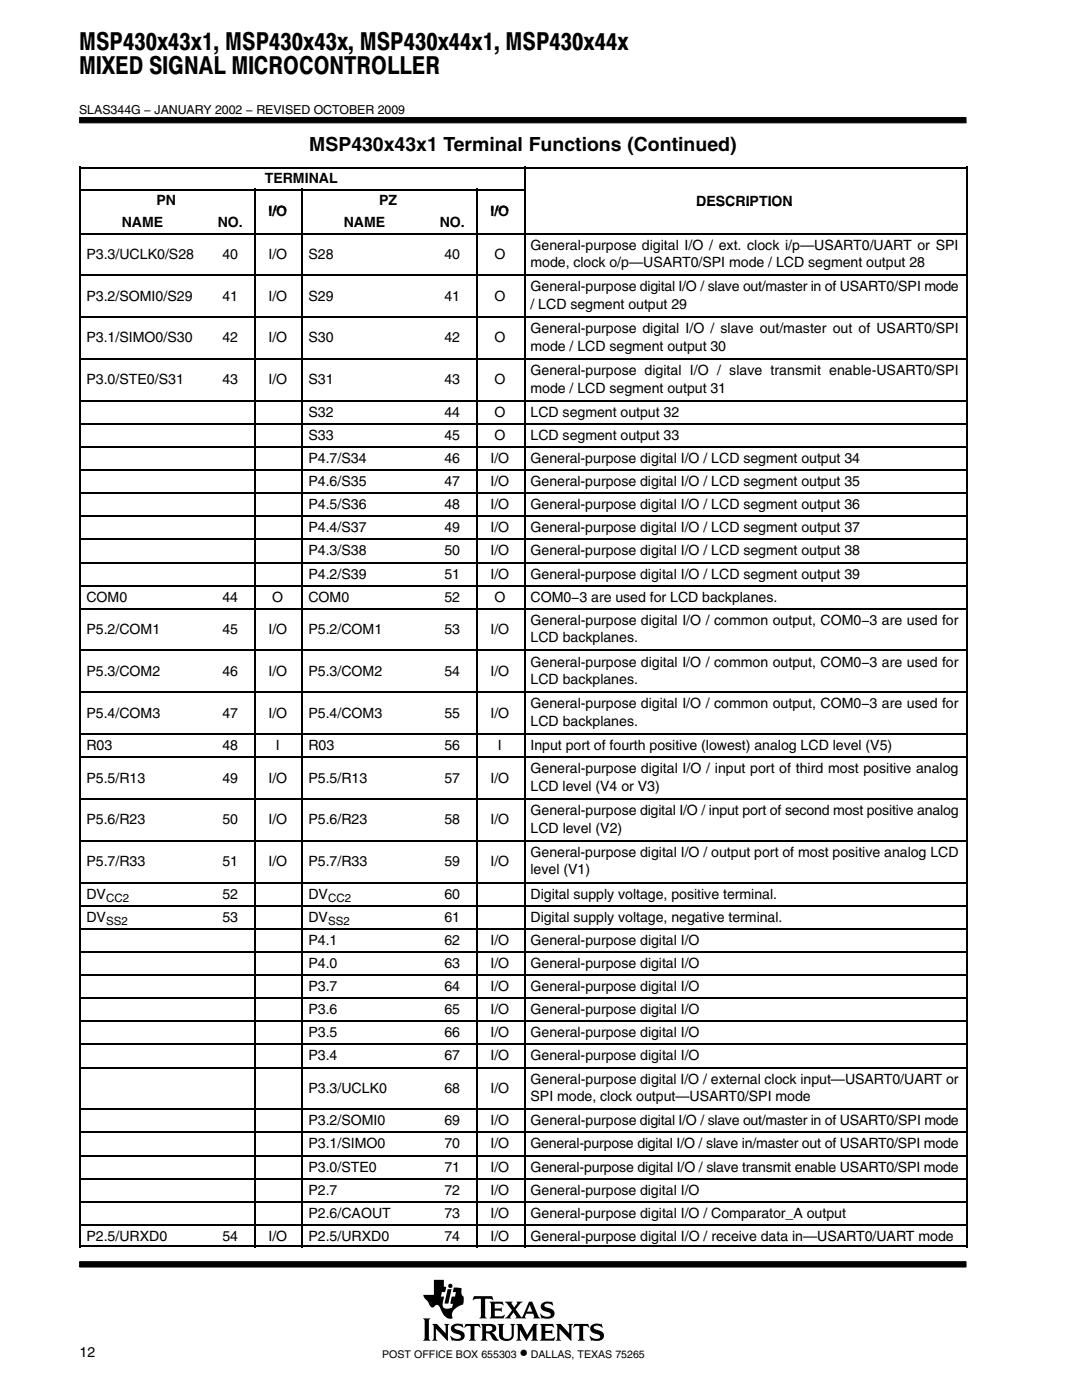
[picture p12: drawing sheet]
<svg xmlns="http://www.w3.org/2000/svg" width="216mm" height="279mm" viewBox="0 0 216 279" stroke-linecap="round" stroke-linejoin="round" font-family="sans-serif">
<defs><g id="words">
<g font-size="4.9">
<text x="15.8" y="9.9">MSP430x43x1, MSP430x43x, MSP430x44x1, MSP430x44x</text>
<text x="15.8" y="14.8">MIXED SIGNAL MICROCONTROLLER</text>
</g>
<text font-size="3.9" x="61.7" y="30.2">MSP430x43x1 Terminal Functions (Continued)</text>
<text font-size="3.5" x="103.7" y="271">•</text>
<g font-size="2.8">
<text x="31.2" y="41">PN</text>
<text x="52.8" y="36.5">TERMINAL</text>
<text x="75.7" y="41">PZ</text>
<text x="138.9" y="41.1">DESCRIPTION</text>
<text x="24.3" y="45.4">NAME</text>
<text x="43.4" y="45.4">NO.</text>
<text x="53.6" y="43.2">I/O</text>
<text x="68.6" y="45.4">NAME</text>
<text x="87.7" y="45.4">NO.</text>
<text x="97.9" y="43.2">I/O</text>
<text x="17.2" y="51.7">P3.3/UCLK0/S28</text>
<text x="44.4" y="51.7">40</text>
<text x="53.6" y="51.7">I/O</text>
<text x="61.5" y="51.7">S28</text>
<text x="88.7" y="51.7">40</text>
<text x="98.6" y="51.7">O</text>
<text x="105.9" y="49.8">General-purpose digital I/O / ext. clock i/p—USART0/UART or SPI</text>
<text x="105.9" y="53.3">mode, clock o/p—USART0/SPI mode / LCD segment output 28</text>
<text x="17.2" y="60">P3.2/SOMI0/S29</text>
<text x="44.4" y="60">41</text>
<text x="53.6" y="60">I/O</text>
<text x="61.5" y="60">S29</text>
<text x="88.7" y="60">41</text>
<text x="98.6" y="60">O</text>
<text x="105.9" y="58.1">General-purpose digital I/O / slave out/master in of USART0/SPI mode</text>
<text x="105.9" y="61.7">/ LCD segment output 29</text>
<text x="17.2" y="68.3">P3.1/SIMO0/S30</text>
<text x="44.4" y="68.3">42</text>
<text x="53.6" y="68.3">I/O</text>
<text x="61.5" y="68.3">S30</text>
<text x="88.7" y="68.3">42</text>
<text x="98.6" y="68.3">O</text>
<text x="105.9" y="66.5">General-purpose digital I/O / slave out/master out of USART0/SPI</text>
<text x="105.9" y="70">mode / LCD segment output 30</text>
<text x="17.2" y="76.7">P3.0/STE0/S31</text>
<text x="44.4" y="76.7">43</text>
<text x="53.6" y="76.7">I/O</text>
<text x="61.5" y="76.7">S31</text>
<text x="88.7" y="76.7">43</text>
<text x="98.6" y="76.7">O</text>
<text x="105.9" y="74.8">General-purpose digital I/O / slave transmit enable-USART0/SPI</text>
<text x="61.5" y="83.2">S32</text>
<text x="88.7" y="83.2">44</text>
<text x="98.6" y="83.2">O</text>
<text x="105.9" y="78.3">mode / LCD segment output 31</text>
<text x="105.9" y="83.2">LCD segment output 32</text>
<text x="61.5" y="87.8">S33</text>
<text x="88.7" y="87.8">45</text>
<text x="98.6" y="87.8">O</text>
<text x="105.9" y="87.8">LCD segment output 33</text>
<text x="61.5" y="92.4">P4.7/S34</text>
<text x="88.7" y="92.4">46</text>
<text x="97.9" y="92.4">I/O</text>
<text x="105.9" y="92.4">General-purpose digital I/O / LCD segment output 34</text>
<text x="61.5" y="97">P4.6/S35</text>
<text x="61.5" y="101.6">P4.5/S36</text>
<text x="88.7" y="97">47</text>
<text x="88.7" y="101.6">48</text>
<text x="97.9" y="97">I/O</text>
<text x="97.9" y="101.6">I/O</text>
<text x="105.9" y="97">General-purpose digital I/O / LCD segment output 35</text>
<text x="105.9" y="101.6">General-purpose digital I/O / LCD segment output 36</text>
<text x="61.5" y="106.2">P4.4/S37</text>
<text x="88.7" y="106.2">49</text>
<text x="97.9" y="106.2">I/O</text>
<text x="105.9" y="106.2">General-purpose digital I/O / LCD segment output 37</text>
<text x="61.5" y="110.8">P4.3/S38</text>
<text x="88.7" y="110.8">50</text>
<text x="97.9" y="110.8">I/O</text>
<text x="105.9" y="110.8">General-purpose digital I/O / LCD segment output 38</text>
<text x="61.5" y="115.5">P4.2/S39</text>
<text x="88.7" y="115.5">51</text>
<text x="97.9" y="115.5">I/O</text>
<text x="105.9" y="115.5">General-purpose digital I/O / LCD segment output 39</text>
<text x="17.2" y="120.1">COM0</text>
<text x="44.4" y="120.1">44</text>
<text x="54.3" y="120.1">O</text>
<text x="61.5" y="120.1">COM0</text>
<text x="88.7" y="120.1">52</text>
<text x="98.6" y="120.1">O</text>
<text x="105.9" y="120.1">COM0−3 are used for LCD backplanes.</text>
<text x="105.9" y="124.7">General-purpose digital I/O / common output, COM0−3 are used for</text>
<text x="17.2" y="126.5">P5.2/COM1</text>
<text x="44.4" y="126.5">45</text>
<text x="53.6" y="126.5">I/O</text>
<text x="61.5" y="126.5">P5.2/COM1</text>
<text x="88.7" y="126.5">53</text>
<text x="97.9" y="126.5">I/O</text>
<text x="105.9" y="128.2">LCD backplanes.</text>
<text x="17.2" y="134.9">P5.3/COM2</text>
<text x="44.4" y="134.9">46</text>
<text x="53.6" y="134.9">I/O</text>
<text x="61.5" y="134.9">P5.3/COM2</text>
<text x="88.7" y="134.9">54</text>
<text x="97.9" y="134.9">I/O</text>
<text x="105.9" y="133">General-purpose digital I/O / common output, COM0−3 are used for</text>
<text x="105.9" y="136.5">LCD backplanes.</text>
<text x="17.2" y="143.2">P5.4/COM3</text>
<text x="44.4" y="143.2">47</text>
<text x="53.6" y="143.2">I/O</text>
<text x="61.5" y="143.2">P5.4/COM3</text>
<text x="88.7" y="143.2">55</text>
<text x="97.9" y="143.2">I/O</text>
<text x="105.9" y="141.4">General-purpose digital I/O / common output, COM0−3 are used for</text>
<text x="17.2" y="149.7">R03</text>
<text x="44.4" y="149.7">48</text>
<text x="55.1" y="149.7">I</text>
<text x="61.5" y="149.7">R03</text>
<text x="88.7" y="149.7">56</text>
<text x="99.4" y="149.7">I</text>
<text x="105.9" y="144.9">LCD backplanes.</text>
<text x="105.9" y="149.7">Input port of fourth positive (lowest) analog LCD level (V5)</text>
<text x="105.9" y="154.3">General-purpose digital I/O / input port of third most positive analog</text>
<text x="17.2" y="156.2">P5.5/R13</text>
<text x="44.4" y="156.2">49</text>
<text x="53.6" y="156.2">I/O</text>
<text x="61.5" y="156.2">P5.5/R13</text>
<text x="88.7" y="156.2">57</text>
<text x="97.9" y="156.2">I/O</text>
<text x="105.9" y="157.8">LCD level (V4 or V3)</text>
<text x="17.2" y="164.5">P5.6/R23</text>
<text x="44.4" y="164.5">50</text>
<text x="53.6" y="164.5">I/O</text>
<text x="61.5" y="164.5">P5.6/R23</text>
<text x="88.7" y="164.5">58</text>
<text x="97.9" y="164.5">I/O</text>
<text x="105.9" y="162.7">General-purpose digital I/O / input port of second most positive analog</text>
<text x="105.9" y="166.2">LCD level (V2)</text>
<text x="17.2" y="172.9">P5.7/R33</text>
<text x="44.4" y="172.9">51</text>
<text x="53.6" y="172.9">I/O</text>
<text x="61.5" y="172.9">P5.7/R33</text>
<text x="88.7" y="172.9">59</text>
<text x="97.9" y="172.9">I/O</text>
<text x="105.9" y="171">General-purpose digital I/O / output port of most positive analog LCD</text>
<text x="17.2" y="179.3">DV</text>
<text x="44.4" y="179.3">52</text>
<text x="61.5" y="179.3">DV</text>
<text x="88.7" y="179.3">60</text>
<text x="105.9" y="174.5">level (V1)</text>
<text x="105.9" y="179.3">Digital supply voltage, positive terminal.</text>
<text x="17.2" y="184">DV</text>
<text x="44.4" y="184">53</text>
<text x="61.5" y="184">DV</text>
<text x="88.7" y="184">61</text>
<text x="105.9" y="184">Digital supply voltage, negative terminal.</text>
<text x="61.5" y="188.6">P4.1</text>
<text x="88.7" y="188.6">62</text>
<text x="97.9" y="188.6">I/O</text>
<text x="105.9" y="188.6">General-purpose digital I/O</text>
<text x="61.5" y="193.2">P4.0</text>
<text x="61.5" y="197.8">P3.7</text>
<text x="88.7" y="193.2">63</text>
<text x="88.7" y="197.8">64</text>
<text x="97.9" y="193.2">I/O</text>
<text x="97.9" y="197.8">I/O</text>
<text x="105.9" y="193.2">General-purpose digital I/O</text>
<text x="105.9" y="197.8">General-purpose digital I/O</text>
<text x="61.5" y="202.4">P3.6</text>
<text x="88.7" y="202.4">65</text>
<text x="97.9" y="202.4">I/O</text>
<text x="105.9" y="202.4">General-purpose digital I/O</text>
<text x="61.5" y="207">P3.5</text>
<text x="88.7" y="207">66</text>
<text x="97.9" y="207">I/O</text>
<text x="105.9" y="207">General-purpose digital I/O</text>
<text x="61.5" y="211.6">P3.4</text>
<text x="88.7" y="211.6">67</text>
<text x="97.9" y="211.6">I/O</text>
<text x="105.9" y="211.6">General-purpose digital I/O</text>
<text x="61.5" y="218.1">P3.3/UCLK0</text>
<text x="88.7" y="218.1">68</text>
<text x="97.9" y="218.1">I/O</text>
<text x="105.9" y="216.3">General-purpose digital I/O / external clock input—USART0/UART or</text>
<text x="105.9" y="219.8">SPI mode, clock output—USART0/SPI mode</text>
<text x="61.5" y="224.6">P3.2/SOMI0</text>
<text x="88.7" y="224.6">69</text>
<text x="97.9" y="224.6">I/O</text>
<text x="105.9" y="224.6">General-purpose digital I/O / slave out/master in of USART0/SPI mode</text>
<text x="61.5" y="229.2">P3.1/SIMO0</text>
<text x="61.5" y="233.8">P3.0/STE0</text>
<text x="88.7" y="229.2">70</text>
<text x="88.7" y="233.8">71</text>
<text x="97.9" y="229.2">I/O</text>
<text x="97.9" y="233.8">I/O</text>
<text x="105.9" y="229.2">General-purpose digital I/O / slave in/master out of USART0/SPI mode</text>
<text x="105.9" y="233.8">General-purpose digital I/O / slave transmit enable USART0/SPI mode</text>
<text x="61.5" y="238.4">P2.7</text>
<text x="88.7" y="238.4">72</text>
<text x="97.9" y="238.4">I/O</text>
<text x="105.9" y="238.4">General-purpose digital I/O</text>
<text x="61.5" y="243">P2.6/CAOUT</text>
<text x="88.7" y="243">73</text>
<text x="97.9" y="243">I/O</text>
<text x="105.9" y="243">General-purpose digital I/O / Comparator_A output</text>
<text x="17.2" y="247.7">P2.5/URXD0</text>
<text x="44.4" y="247.7">54</text>
<text x="53.6" y="247.7">I/O</text>
<text x="61.5" y="247.7">P2.5/URXD0</text>
<text x="88.7" y="247.7">74</text>
<text x="97.9" y="247.7">I/O</text>
<text x="105.9" y="247.7">General-purpose digital I/O / receive data in—USART0/UART mode</text>
<text x="15.9" y="270.8">12</text>
</g>
<text font-size="2.5" x="15.8" y="22.7">SLAS344G − JANUARY 2002 − REVISED OCTOBER 2009</text>
<g font-size="2.3">
<text x="21.2" y="179.9">CC2</text>
<text x="65.5" y="179.9">CC2</text>
<text x="21.2" y="184.6">SS2</text>
<text x="65.5" y="184.6">SS2</text>
</g>
<g font-size="2.1">
<text x="76.3" y="271">POST OFFICE BOX 655303</text>
<text x="105.9" y="271">DALLAS, TEXAS 75265</text>
</g>
</g></defs>
<g fill="#000" stroke="#000" stroke-width=".2">
<path d="M15.9 23.5h176.9v1h-176.9z" fill-rule="evenodd"/>
<path d="M15.9 251.8h176.9v1.1h-176.9z" fill-rule="evenodd"/>
</g>
<g fill="#000">
<path d="M89.3 257.3h.8l-.6 2.9h-.8z"/>
<path d="M84.4 263.1h1.5l-.3 .4v3.7l.3 .4h-1.5l.3-.6v-3.4z" fill-rule="evenodd"/>
<path d="M86.2 264.2h1l1.7 1.9v-1.5l-.3-.4h1.1l-.3 .4v3l-2.4-2.4v2l.3 .4h-1.1l.3-.6v-2.3z" fill-rule="evenodd"/>
<path d="M86.6 255.4h2v1.3l.4 .2-.2 1h-.6l-.2 .9h.6l-.2 1.1a1.11 1.11 0 0 0 .3 1.2l.6 .1 .9-.3 .2-.7-.5-.1 .2-1.3h.7l.2-.9h-.7l.3-1 1.5 .2v1l.1 .4 .3 .3v.9a.54 .54 0 0 1-.4 .7l-.4 .2a2.35 2.35 0 0 0-1.5 1.6v.4a.29 .29 0 0 1 .1 .3 .29 .29 0 0 1-.2 .3h-.1a2.21 2.21 0 0 1-2-1.9l-.1-.1a.68 .68 0 0 0-.5-.7 .68 .68 0 0 0-.8 .4 .88 .88 0 0 1-1.1-.9l-.8-.9-.2-.7h2.1z" fill-rule="evenodd"/>
<path d="M90.2 264.5a2.17 2.17 0 0 1 1.9-.2l.1-.1 .3 .8-.8-.4h-.7a.36 .36 0 0 0-.3 .4 .36 .36 0 0 0 .4 .3l.3 .1a1.19 1.19 0 0 1 1.3 1.5l-.1 .1a1.23 1.23 0 0 1-1.1 .6l-1.1-.1-.2 .1-.4-1h.1a1.37 1.37 0 0 0 2.1 .3 .6 .6 0 0 0-.8-.7 1.08 1.08 0 0 1-1-.5 1.08 1.08 0 0 1 0-1.1z" fill-rule="evenodd"/>
<path d="M92.9 264.2h2.8l.2 .8-.5-.4h-.6l-.1 .2v2.4l.3 .4h-1.4l.2-.3 .1-.3v-2.3l-.7-.1-.6 .4z" fill-rule="evenodd"/>
<path d="M94.6 258.7h3.6l.2 .8-.7-.3-.9 .1v3.4l.3 .4h-1.4l.3-.4v-3.4l-1-.1-.7 .3z" fill-rule="evenodd"/>
<path d="M95.9 264.2h2.1a.85 .85 0 0 1 1 .8 .85 .85 0 0 1-.9 .9l.4 .3 .7 1 .4 .2-.2 .1a1.11 1.11 0 0 1-1.4-.9l-.3-.4-.7-.1v1l.3 .5h-1.4l.3-.6v-2.3z" fill-rule="evenodd"/>
<path d="M97.7 259.8h2.6l.2 .7-.7-.3-1.1 .1v.8h1.1l.3-.2v.9l-.3-.2h-1.1v1l.1 .1h1.3l.5-.3h.1l-.2 .7h-2.8l.3-.5v-2.3z" fill-rule="evenodd"/>
<path d="M99.3 264.2h1.3l-.3 .4 .1 2.2 .2 .3 .8 .1a.73 .73 0 0 0 .7-.8v-1.8l-.3-.4h1l-.3 .4v1.9a1.56 1.56 0 0 1-1.3 1.2 1.56 1.56 0 0 1-1.5-.7l-.1-2.4z" fill-rule="evenodd"/>
<path d="M103 264.2h1.1l1.1 2.2 1.2-2.2h.9l-.3 .4v2.6l.4 .4h-1.4l.3-.4v-1.8l-1.3 2.2-1.3-2.2v1.7l.4 .5h-1.1l.3-.6v-2.3z" fill-rule="evenodd"/>
<path d="M100.7 259.8h1.6l-.2 .4 .5 .7 .6-.8-.1-.3h1.2l-.5 .3-.9 1.2 1 1.5a.22 .22 0 0 0 .3 .1 .22 .22 0 0 0 .1-.3l1.3-2.8h.6l1.2 2.9 .4 .4-1.4-.1a.24 .24 0 0 0 .2-.1 .24 .24 0 0 0 0-.3l-.2-.4h-1.4l-.3 .6 .3 .3h-2.2l.2-.3-.5-.9-.7 .9 .2 .3h-1.3l.5-.4 1-1.2z" fill-rule="evenodd"/>
<path d="M108.1 260.2l.1-.1a1.88 1.88 0 0 1 1.4-.3l.4 .1 .2-.2 .2 .8-1.1-.4a.44 .44 0 0 0-.7 .4 .44 .44 0 0 0 .6 .5 1.34 1.34 0 0 1 1.4 1.3 1.13 1.13 0 0 1-1.1 .9h-.8a.37 .37 0 0 0-.6 0l-.3-1h.1l.6 .5 .8 .1a.47 .47 0 0 0 .6-.5 .47 .47 0 0 0-.5-.4l-.2-.1a1.11 1.11 0 0 1-1.2-1.5z" fill-rule="evenodd"/>
<path d="M107.7 264.2h2.6l.2 .8-.6-.4-1.1 .1v.9h1l.4-.3v1l-.3-.3h-1.1v1.1h1.4l.5-.3-.2 .8h-2.8l.3-.6v-2.3z" fill-rule="evenodd"/>
<path d="M110.9 264.2h1l1.7 1.9v-1.5l-.3-.4h1l-.3 .4v3l-2.4-2.4v2l.3 .4h-1l.3-.4v-2.6z" fill-rule="evenodd"/>
<path d="M114.6 264.2h2.8l.2 .8-.5-.4h-.6l-.1 .2v2.4l.3 .4h-1.4l.3-.4v-2.4l-.1-.2h-.6l-.6 .4z" fill-rule="evenodd"/>
<path d="M118 264.5a2.12 2.12 0 0 1 1.9-.2l.1-.1 .3 .8-.8-.4h-.7a.35 .35 0 0 0-.3 .3 .35 .35 0 0 0 .2 .4l.5 .1a1.16 1.16 0 0 1 1.2 1.6 1.23 1.23 0 0 1-1.1 .6l-1.1-.1-.2 .1-.4-1 .9 .5 .7 .1a.47 .47 0 0 0 .6-.4 .47 .47 0 0 0-.6-.5 1.28 1.28 0 0 1-1.4-1.4z" fill-rule="evenodd"/>
<circle cx="89.9" cy="256.6" r=".43"/>
</g>
<g fill="#fff">
<path d="M105.7 260.4l.5 1.4h-1z"/>
<path d="M97 264.7l.6-.1a.56 .56 0 0 1 .7 .5 .56 .56 0 0 1-.7 .6h-.6z" fill-rule="evenodd"/>
</g>
<g fill="none" stroke="#000" stroke-width=".32">
<path d="M15.9 33.4h177.3M15.9 37.8h88.6M16 33.3v215.6M50.9 37.7v211.2M60.3 37.7v211.2M95.2 37.7v211.2M104.7 33.3v215.6M193 33.3v215.6M15.9 46.6h177.3M15.9 54.9h177.3M15.9 63.3h177.3M15.9 71.6h177.3"/>
<path d="M15.9 80h177.3M15.9 84.6h177.3M15.9 89.2h177.3M15.9 93.8h177.3M15.9 98.4h177.3M15.9 103h177.3M15.9 107.6h177.3M15.9 112.3h177.3M15.9 116.9h177.3M15.9 121.5h177.3M15.9 129.8h177.3M15.9 138.2h177.3"/>
<path d="M15.9 146.5h177.3M15.9 151.1h177.3M15.9 159.5h177.3M15.9 167.8h177.3M15.9 176.1h177.3M15.9 180.8h177.3M15.9 185.4h177.3M15.9 190h177.3M15.9 194.6h177.3M15.9 199.2h177.3M15.9 203.8h177.3M15.9 208.4h177.3"/>
<path d="M15.9 213.1h177.3M15.9 221.4h177.3M15.9 226h177.3M15.9 230.6h177.3M15.9 235.2h177.3M15.9 239.8h177.3M15.9 244.5h177.3M15.9 248.8h177.3"/>
</g>
<use href="#words"/>
</svg>
